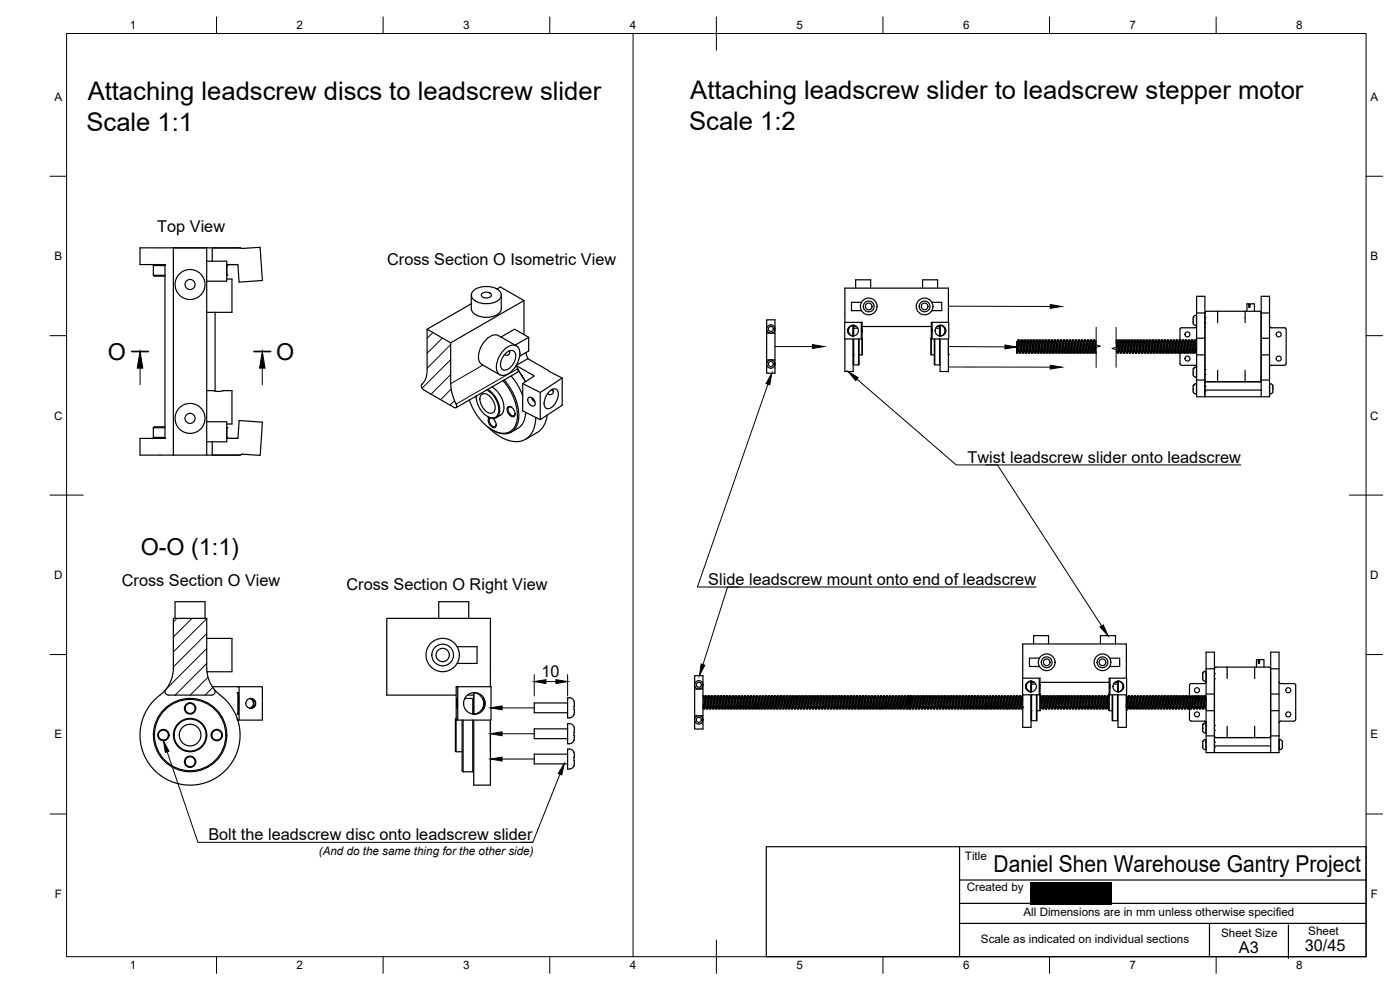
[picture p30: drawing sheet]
<svg xmlns="http://www.w3.org/2000/svg" width="420mm" height="297mm" viewBox="0 0 420 297" stroke-linecap="round" stroke-linejoin="round" font-family="sans-serif">
<defs><g id="words">
<g font-size="7.7">
<text x="207.2" y="29.8">Attaching leadscrew slider to leadscrew stepper motor</text>
<text x="26.3" y="30">Attaching leadscrew discs to leadscrew slider</text>
<text x="26" y="39.3">Scale 1:1</text>
<text x="206.8" y="39.1">Scale 1:2</text>
</g>
<g font-size="7">
<text x="32.4" y="108">O</text>
<text x="82.9" y="108">O</text>
<text x="42.2" y="166.4">O-O (1:1)</text>
<text x="298.2" y="261.7">Daniel Shen Warehouse Gantry Project</text>
</g>
<g font-size="4.9">
<text x="47.2" y="69.6">Top View</text>
<text x="116.2" y="79.6">Cross Section O Isometric View</text>
<text x="290.4" y="138.8">Twist leadscrew slider onto leadscrew</text>
<text x="36.6" y="175.9">Cross Section O View</text>
<text x="104" y="176.9">Cross Section O Right View</text>
<text x="212.6" y="175.4">Slide leadscrew mount onto end of leadscrew</text>
<text x="162.5" y="203">10</text>
<text x="62.5" y="252">Bolt the leadscrew disc onto leadscrew slider</text>
<text x="371.8" y="286">A3</text>
<text x="391.6" y="285.2">30/45</text>
</g>
<g font-size="3.5">
<text x="39" y="8.8">1</text>
<text x="89" y="8.8">2</text>
<text x="139" y="8.8">3</text>
<text x="189" y="8.8">4</text>
<text x="239" y="8.8">5</text>
<text x="289" y="8.8">6</text>
<text x="339" y="8.8">7</text>
<text x="389" y="8.8">8</text>
<text x="16.3" y="30.2">A</text>
<text x="411.3" y="30.2">A</text>
<text x="16.3" y="78">B</text>
<text x="411.3" y="78">B</text>
<text x="16.2" y="125.9">C</text>
<text x="411.2" y="125.9">C</text>
<text x="16.2" y="173.7">D</text>
<text x="411.2" y="173.7">D</text>
<text x="16.3" y="221.6">E</text>
<text x="411.3" y="221.6">E</text>
<text x="95.7" y="256.5">(And do the same thing for the other side)</text>
<text x="289.6" y="258">Title</text>
<text x="16.4" y="269.4">F</text>
<text x="290.1" y="267.3">Created by</text>
<text x="411.4" y="269.4">F</text>
<text x="307.2" y="274.9">All Dimensions are in mm unless otherwise specified</text>
<text x="366.5" y="281">Sheet Size</text>
<text x="392.6" y="280.7">Sheet</text>
<text x="294.4" y="282.8">Scale as indicated on individual sections</text>
<text x="39" y="290.8">1</text>
<text x="89" y="290.8">2</text>
<text x="139" y="290.8">3</text>
<text x="189" y="290.8">4</text>
<text x="239" y="290.8">5</text>
<text x="289" y="290.8">6</text>
<text x="339" y="290.8">7</text>
<text x="389" y="290.8">8</text>
</g>
</g></defs>
<g fill="none" stroke="#000" stroke-width=".36">
<path d="M46 79.7h3.5M46.3 79.4l-.3 .3v2.9M49.5 79.4v52.1h-1.2a2.88 2.88 0 0 1-2.3-.3M52 74.4h-10v5h7.7M52 74.4h10v62.2h-10zM52.2 74.4h.1M52.2 74.4h9.6M62 74.4h10.1M62 78.4h6.1v6h-6.1M68.1 79.7v2.9M72 74.4h-8.3v4M72 74.4l1 .1 5.1-.3 .6 10-6.9 .5-.5-5.3h-3.2h3.1"/>
<path d="M72.1 74.4h.1M46 82.6a2.88 2.88 0 0 0 2.3 .3h1.2M46 82.6h3.5M64.6 93.7v23.7M68.1 83.7h1.5v10h-7.6M141.4 91.2l-13.2 7.6M141.4 88.5v4.1M141.5 92.6a4 4 0 0 0 4.5 2.6 4 4 0 0 0 4.5-2.6M142.2 87.1a6.4 6.4 0 0 1 7.9 .5 1.88 1.88 0 0 1-1 2.8 6.4 6.4 0 0 1-7.3-.9 1.69 1.69 0 0 1 .4-2.4zM144.6 88.1a1.96 1.96 0 0 1 2.9 .3 1.69 1.69 0 0 1-2.9 .5zM149.1 86.7l1.1-.6 7 4.1-21.9 12.7M150.4 88.5v4.1"/>
<path d="M157.2 90.2v10.2M230.1 100v-4h2.5v13.2M230.1 100v8M230.1 100h2.5M253.5 96.7h5.2v5M253.5 96.7v5M253.6 96.7v-10.2h31v10.2M254.7 98.5v1.5l-.3-.6zM256.1 97.6a1.62 1.62 0 0 0-1.5 1.6 1.62 1.62 0 0 0 1.5 1.6M256.1 98v2.8M256.1 97.6v.4M256.1 98h.9"/>
<path d="M256.1 97.6v3.2M256.1 97.6h.1M256.2 98.5l-.1 2.3M256.2 98.5v2.3M256.2 98.5h1.2M256.8 86.5v-2.5h4.5v2.5M258.5 96.7v5M258.6 90.7h-3.1v2.5h3.1M258.6 98.5v1.5zM258.7 98h20.8M276.9 86.5v-2.5h4.5v2.5M279.6 98.5v1.5z"/>
<path d="M279.6 90.7h3v2.5h-3M279.7 96.7h5v5h-5.2v-5h.2v5M280.8 98.5l1.3 .1M282 98.5v2.3M282.1 97.6h.1M282.1 97.6v3.2v-2.8h-.9M282.2 97.6a1.62 1.62 0 0 1 1.4 1.6 1.62 1.62 0 0 1-1.4 1.6M283.5 98.5l.3 .6-.3 .9zM358.1 96.4h.1M358.1 96.4v.3a.77 .77 0 0 0 .7 .9M358.8 94.6h.3v3h-.3M358.8 94.6a1.27 1.27 0 0 0-.7 1.7v.1"/>
<path d="M359.1 96.9h.1M359.1 95.4h.1M359.1 93.9h2.5v20.1M359.1 93.9v-5h2.5v30.1v-4.5h16.9v2.5M359.1 93.9v25.1h21.9v-5M359.1 97.8l-.5 .5-4.2 .1-.3 .4v3.2M361.6 98.2h.1M362.1 93.4h15.9l.5 .5M362.1 93.4l-.5 .5M365.4 93.4v3.4M373.7 93.4v3.4M374.2 93.4v-2.2h.6v1.1h.3v-1.1h1.4v2.2"/>
<path d="M375.1 91.6h-.2v.7M375.1 91.3l-.2 .3M378.5 93.9v20.1M378.5 93.9h2.5M381 97.8l.5 .5h4l.5 .5-.1 10.5-.4 .3h-4l-.5 .5M62 117.2l3.2 .2 4.4-.2v10h-1.5M135.3 102.9l-7.1-4.1v12.2a5.5 5.5 0 0 1-1.7 4.5l.1 .9 .5 .6M135.3 102.9v12.2a16.7 16.7 0 0 0 1.8 6.7l-.3 .5h-.5l-9.2-5.3M144.5 118.4a2.11 2.11 0 0 1 2.8 .8 3.7 3.7 0 0 1 .8 4.5 2.11 2.11 0 0 1-2.8-.8 3.7 3.7 0 0 1-.8-4.5zM144.6 109.4l5.4 3M146.1 117a6.8 6.8 0 0 1 3.3 7.4 2.3 2.3 0 0 1-3.8 .1 7.5 7.5 0 0 1-2.7-5.7v.3M146.4 116.8a7.2 7.2 0 0 1 3.3 7.5 2.18 2.18 0 0 1-3.4 .7"/>
<path d="M147.6 116.1a7.1 7.1 0 0 1 3.3 7.7l-.7 .8-1.3 .7M150.3 101.1l4.1-2.3 4.3 2.4v4.1l-2.7 1.6M151 114.2a15 15 0 0 1 4 12.6 4.2 4.2 0 0 1-6.2 2.7 15.7 15.7 0 0 1-7.9-9.5M151.3 105a3 3 0 0 1 4.1-.9 5.7 5.7 0 0 1-1.1 6.5l-.6 .6a3 3 0 0 1-4.1 .9 5.7 5.7 0 0 1 1.1-6.5zM151.3 114a15.8 15.8 0 0 1 4.2 12.5 4.4 4.4 0 0 1-6.6 3.1l-1.2-.6M151.5 106.3a1.92 1.92 0 0 1 3.1-.6 4.4 4.4 0 0 1-3.1 5.4 1.6 1.6 0 0 1-1.2-2.3l.4-1.3zM152.8 105.3a.9 .9 0 0 1-.2 1.1 .9 .9 0 0 1-1.2-.1M153.4 112.8a18.8 18.8 0 0 1 3.5 5.9M154.9 109.6l3.5-2 5.9 3.4M155 103.8l-5.4-3.1a3.4 3.4 0 0 0-3.8 1.3 6.7 6.7 0 0 0-2 6.5l.8 .9M156.5 112.7l1.2 1.8M156.6 112.7l-1.2-2.1 .1 .7-.2 .4-18.5 10.6"/>
<path d="M156.9 115.1l5.2 2.7v8.1M157.8 105.8l.6 1.8M158.6 119.3a1.65 1.65 0 0 1 1.6 .6 1.65 1.65 0 0 1 .2 1.8 1.65 1.65 0 0 1-1.6-.6 1.65 1.65 0 0 1-.2-1.8zM158.7 101.2l-4.1 2.4M159.5 119.3l.4 .7 .6 .6M159.9 119.6l.1 .2M160.1 119.7l-.3 .2M164.3 111l.6 .5M164.9 111.5l3.8 1.9v8.2l-6.6 4.3-5.2-2.6v-8.2l3.4-2.3-5.4-3.1 1.7 3M164.9 117.4a1.39 1.39 0 0 1 1.7-.7 1.39 1.39 0 0 1 1 1.5 4.6 4.6 0 0 1-3.3 4.5 1.96 1.96 0 0 1-.8-3l.6-1.2zM165.5 116.9l.6 .5M165.8 116.8l.1 .2a.96 .96 0 0 1-.2 1.2 .96 .96 0 0 1-1.3-.1"/>
<path d="M168.7 113.4l-6.6 4.4M230.1 108v4h2.5v-2.8M230.1 108h2.5M253.5 101.7h5.2M253.6 101.7v9.8h2.5v-9.8v7.6l1.6 .2M256.1 100.8h.1M256.2 101.7v7.8M257.7 101.7v7.8M257.8 101.7l-.1 7.8M257.8 106.5h.9M258.7 101.7v4.8M258.7 101.5v5"/>
<path d="M279.5 101.5v5M279.5 101.5l-.1 4.9 1 .1M279.5 101.5h.1M280.4 101.7v7.6l1.6 .2M280.5 101.7v7.8M282 101.7v7.8M282.1 101.7v9.8h2.5v-9.8v4.7M282.1 109.3l-.1 .2M305.1 103v-.5l.4 2.8 .3 .1M305.1 103l.3 2.9 .2-.5M305.1 103v2.9h.3M305.1 102.5h.3"/>
<path d="M305.4 102.5l.1-.5 .4 3.8 .4 .1M305.4 102.5l.5 3.4M305.5 102h.4M305.9 102l.4 3.9 .2-.5M305.9 102.1l.5 3.2 .3 .1M306 102.5h.3M306.3 102.5l.6 3.4M306.4 102.1l.4 3.7 .4 .1M306.4 102.1l-.1 .4M306.4 102h.4M306.8 102l.4 3.9 .2-.5M306.8 102.1l.6 3.3"/>
<path d="M306.9 102.5l.4 .2 .4 3.2M307.3 102.1l.4 3.7 .4 .1M307.3 102.1l-.1 .4M307.3 102h.4M307.4 105.4h.2M307.7 102l.4 3.9 .2-.5M307.7 102.1l.5 3.2 .3 .1M307.8 102.5h.3M308.1 102.5l.6 3.4M308.2 102.1l.5 3.8h.3M308.2 102.1l-.1 .4M308.3 102h.3"/>
<path d="M308.6 102l.4 3.9 .2-.5M308.6 102.1l.6 3.3M308.7 102.5l.4 .2 .5 3.2M309 102.5l.2-.5 .3 3.7 .1 .2h.3M309.2 105.4h.3M309.2 102h.3M309.5 102l.4 3.9 .2-.5M309.5 102.1l.6 3.3M309.6 102.5l.4 .1 .5 3.3M309.9 102.5l.2-.5 .4 3.8 .4 .1M310.1 102l.4 .1 .4 3.8 .1-.5M310.1 105.4h.2"/>
<path d="M310.4 102.1l.6 3.3M310.6 102.5h.2M310.8 102.5l.2-.5 .4 3.8 .4 .1M310.8 102.5l.6 3.4M311 102l.4 .1 .3 3.8 .2-.5M311 105.4h.3M311.3 102.1l.6 3.3M311.5 102.5h.2M311.7 102.5l.2-.5 .4 3.7v.2h.4M311.7 102.5l.6 3.4M311.9 102h.3l.1 .3 .4 3.6 .1-.5M311.9 105.4h.3"/>
<path d="M312.3 102.1l.5 3.3M312.4 102.5h.3M312.6 102.5l.2-.5 .4 3.8 .4 .1M312.7 102.5l.5 3.4M312.8 102l.4 .2 .4 3.7 .1-.5M312.8 105.4h.3M313.2 102.1l.4 3.3h.4M313.3 102.5h.3M313.5 102.5l.2-.5 .4 3.8 .4 .1M313.6 102.5l.5 3.4M313.7 102l.4 .2 .4 3.7 .1-.5M314.1 102.1l.4 3.2 .4 .1"/>
<path d="M314.2 102.5h.3M314.5 102.5l.5 3.4M314.6 102.1l.4 3.8h.4M314.6 102.1l-.2 .4M314.6 102h.3M314.9 102l.5 3.9 .2-.5M315 102.1l.4 3.2 .4 .1M315.1 102.5h.3M315.4 102.5l.5 3.4M315.5 102.1l.4 3.6 .1 .2h.3M315.5 102.1l-.2 .4M315.5 102l.4 .1 .4 3.8 .1-.5"/>
<path d="M315.9 102.1l.5 3.2 .3 .1M316 102.5h.3M316.3 102.5l.5 3.4M316.4 102.1l.4 3.7 .4 .1M316.4 102.1l-.1 .4M316.4 102h.3M316.7 102l.5 3.9 .2-.5M316.8 102.1l.4 3.1 .4 .2M316.9 102.5l.4 .2 .4 3.2M317.3 102.1l.4 3.8h.4M317.3 102.1l-.1 .4M317.3 102h.3"/>
<path d="M317.6 102l.5 3.9 .2-.5M317.7 102.1l.5 3.3M317.8 102.5l.4 .2 .4 3.2M318.2 102.1l.4 3.6 .1 .2h.3M318.2 102.1l-.1 .4M318.2 102h.4M318.2 105.4h.3M318.6 102l.4 3.9 .2-.5M318.6 102.1l.6 3.3M318.7 102.5l.4 .3 .5 3.1M319.1 102.1l.4 3.7 .4 .1M319.1 102.1l-.1 .4"/>
<path d="M319.1 102l.4 .2 .4 3.7 .2-.5M319.2 105.4h.2M319.5 102.1l.6 3.3M319.6 102.5l.4 .1 .5 3.3M319.9 102.5l.2-.5 .3 3.8 .4 .1M320 102l.4 .2 .4 3.7 .2-.5M320.1 105.4h.2M320.4 102.1l.6 3.3M320.5 102.5l.4 .2 .5 3.2M320.8 102.5l.2-.5 .3 3.8 .4 .1M321 102l.3 .1 .4 3.8 .2-.5M321 105.4h.2"/>
<path d="M321.3 102.1l.6 3.3M321.4 102.5h.3M321.7 102.5l.2-.5 .3 3.8 .4 .1M321.7 102.5l.6 3.4M321.9 102l.3 .1 .4 3.8 .2-.5M321.9 105.4h.3M322.2 102.1l.6 3.3M322.3 102.5h.3M322.6 102.5l.2-.5 .4 3.8 .4 .1M322.6 102.5l.6 3.4M322.8 102h.3l.1 .2 .3 3.7 .2-.5M322.8 105.4h.2"/>
<path d="M323.1 102.1l.6 3.3M323.3 102.5h.2M323.5 102.5l.6 3.4M323.6 102.1l.5 3.7 .4 .1M323.6 102.1l-.1 .4M323.7 102l.4 .1 .3 3.8 .2-.5M323.7 105.4h.3M324 102.1l.5 3.1 .4 .2M324.2 102.5h.2M324.4 102.5l.2-.5 .4 3.7v.2h.4M324.4 102.5l.6 3.4M324.6 102l.4 .1 .4 3.8 .1-.5"/>
<path d="M325 102.1l.4 3.2 .4 .1M325.1 102.5h.3M325.4 102.5l.5 3.4M325.4 102.1l.5 3.7 .4 .1M325.4 102.1l-.1 .4M325.5 102h.3M325.8 102l.5 3.9 .1-.5M325.9 102.1l.5 3.3M326 102.5l.3 .1 .5 3.3M326.3 102.1l.5 3.7 .4 .1M326.3 102.1l-.1 .4M326.4 102h.3"/>
<path d="M326.4 105.4h.3M326.7 102l.5 3.9 .1-.5M326.8 102.1l.4 3.2 .4 .1M326.9 102.5l.3 .2 .5 3.2M327.3 102.1l.4 3.7 .4 .1M327.3 102.1l-.2 .4M327.3 102h.3M327.6 102l.5 3.9 .2-.5M327.7 102.1l.4 3.2 .4 .1M327.8 102.5l.3 .1 .5 3.3M328.2 102.1l-.2 .4M328.2 102h.3"/>
<path d="M328.5 102l.5 3.9h-.4l-.4-3.8M328.6 102.1l.4 2.6M328.7 102.5h.3M335 102l.3 .2 .4 3.7 .2-.5M335 103.7l.3 2.2M335 102.2l.3 3.6 .4 .1M335 105.4h.2M335.3 102.1l.5 3.3M335.4 102.5h.3M335.6 102.5l.2-.5 .4 3.8 .4 .1M335.7 102.5l.5 3.4M335.8 102l.4 .2 .4 3.7 .2-.5"/>
<path d="M335.8 105.4h.3M336.2 102.1l.5 3.3M336.3 102.5h.3M336.5 102.5l.2-.5 .4 3.8 .4 .1M336.6 102.5l.5 3.4M336.7 102l.4 .1 .4 3.8 .2-.5M336.7 105.4h.3M337.1 102.1l.5 3.2 .3 .1M337.2 102.5h.3M337.5 102.5l.1-.5 .4 3.8 .4 .1M337.5 102.5l.5 3.4M337.6 102h.4v.2l.4 3.7 .2-.5"/>
<path d="M338 102.1l.5 3.3M338.1 102.5h.3M338.4 102.5l.5 3.4M338.5 102.1l.4 3.7 .4 .1M338.5 102.1l-.1 .4M338.5 102h.4v.2l.4 3.7 .2-.5M338.5 105.4h.3M338.9 102.1l.5 3.2 .3 .1M339 102.5h.3M339.3 102.5l.6 3.4M339.4 102.1l.5 3.8h.3M339.4 102.1l-.1 .4"/>
<path d="M339.4 102h.4M339.8 102l.4 3.9 .2-.5M339.8 102.1l.5 3.1 .3 .2M339.9 102.5h.3M340.2 102.5l.6 3.4M340.3 102.1l.4 3.6 .1 .2h.3M340.3 102.1l-.1 .4M340.3 102h.4M340.7 102l.4 3.9 .2-.5M340.7 102.1l.6 3.3M340.8 102.5l.4 .1 .5 3.3M341.2 102.1l.5 3.7 .3 .1"/>
<path d="M341.2 102.1l-.1 .4M341.2 102h.4M341.3 105.4h.2M341.6 102l.4 3.9 .2-.5M341.6 102.1l.6 3.3M341.7 102.5l.4 .1 .5 3.3M342.1 102.1l.5 3.7 .3 .1M342.1 102.1l-.1 .4M342.2 102h.3M342.2 105.4h.3M342.5 102l.4 3.9 .2-.5M342.5 102.1l.6 3.3"/>
<path d="M342.6 102.5l.4 .2 .5 3.2M342.9 102.5l.2-.5 .4 3.8 .4 .1M343.1 102h.3M343.1 105.4h.3M343.4 102l.5 3.9 .1-.5M343.4 102.1l.6 3.3M343.6 102.5l.3 .1 .5 3.3M343.8 102.5l.2-.5 .4 3.8 .4 .1M344 105.4h.3M344 102h.3M344.3 102l.5 3.9 .1-.5M344.3 102.1l.6 3.3"/>
<path d="M344.5 102.5h.2M344.7 102.5l.2-.5 .3 3.7 .1 .2h.4M344.7 102.5l.6 3.4M344.9 102h.3l.1 .2 .4 3.7 .1-.5M344.9 105.4h.3M345.2 102.1l.6 3.3M345.4 102.5h.3M345.6 102.5l.2-.5 .4 3.8 .4 .1M345.7 102.5l.5 3.4M345.8 102l.4 .1 .4 3.8 .1-.5M345.8 105.4h.3M346.2 102.1l.5 3.3"/>
<path d="M346.3 102.5h.3M346.5 102.5l.2-.5 .4 3.8 .4 .1M346.6 102.5l.5 3.4M346.7 102l.4 .1 .4 3.8 .1-.5M346.7 105.4h.3M347.1 102.1l.5 3.3M347.2 102.5h.3M347.5 102.5l.1-.5 .4 3.8 .4 .1M347.5 102.5l.5 3.4M347.6 102h.4v.3l.4 3.6 .2-.5M347.6 105.4h.3M348 102.1l.4 3.1 .4 .2"/>
<path d="M348.1 102.5h.3M348.4 102.5l.1-.5 .4 3.8 .4 .1M348.4 102.5l.5 3.4M348.5 102h.3M348.8 102l.5 3.9 .2-.5M348.9 102.1l.5 3.2 .3 .1M349 102.5h.3M349.3 102.5l.5 3.4M349.4 102.1l.4 3.7 .4 .1M349.4 102.1l-.2 .4M349.4 102h.4M349.8 102l.4 3.9 .2-.5"/>
<path d="M349.8 102.1l.5 3.2 .3 .1M349.9 102.5h.3M350.2 102.5l.5 3.4M350.3 102.1l.4 3.8h.4M350.3 102.1l-.1 .4M350.3 102h.3M350.6 102l.5 3.9 .2-.5M350.7 102.1l.5 3.3h.3M350.8 102.5h.3M351.1 102.5l.5 3.4M351.2 102.1l.4 3.6 .1 .2h.3M351.2 102.1l-.1 .4"/>
<path d="M351.2 102h.4M351.6 102l.4 3.9 .2-.5M351.6 102.1l.5 3.3M351.7 102.5l.4 .1 .5 3.3M352 102.5l.1-.5 .4 3.8 .4 .1M352.1 105.4h.3M352.1 102h.4M352.5 102l.4 3.9 .2-.5M352.5 102.1l.6 3.3M352.6 102.5l.4 .2 .5 3.2M353 102.1l.4 3.7 .4 .1M353 102.1l-.1 .4"/>
<path d="M353 102h.4M353.1 105.4h.2M353.4 102l.4 3.9 .2-.5M353.4 102.1l.6 3.3M353.5 102.5h.3M353.8 102.5l.2-.5 .3 3.7 .1 .2h.3M353.8 102.5l.6 3.4M353.9 102h.4l.1 .3 .3 3.6 .2-.5M354 105.4h.2M354.1 105.4v3.7l.3 .4 4.2 .1 .5 .5M354.3 102.1l.6 3.3M354.5 102.5h.2"/>
<path d="M354.7 102.5l.2-.5 .4 3.8 .3 .1M354.7 102.5l.6 3.4M354.9 102l.4 .2 .3 3.7 .2-.5M354.9 105.4h.3M355.2 102.1l.6 3.3M355.3 102.5h.3M355.6 102.5l.2-.5 .4 3.8 .4 .1M355.6 102.5l.6 3.4M355.8 102l.4 .2 .4 3.7 .1-.5M355.8 105.4h.3M356.2 102.1l.5 3.3M356.3 102.5h.3"/>
<path d="M356.5 102.5l.2-.5 .4 3.8 .4 .1M356.6 102.5l.5 3.4M356.7 102h.3l.1 .3 .4 3.6 .1-.5M356.7 105.4h.3M357 102.1l.5 3.2 .4 .1M357.2 102.5h.2M357.4 102.5l.6 3.4M357.5 102.1l.5 3.8h.4M357.5 102.1l-.1 .4M357.6 102l.4 .1 .4 3.8 .1-.5M357.9 102.1l.6 3.3M358.1 111.9h.1"/>
<path d="M358.1 111.9v.8M358.1 116.9h.1M358.1 116.9v.4a.78 .78 0 0 0 .7 .9M358.1 102.5h.3M358.1 112.6l.7 .5M358.1 115.7v1.2M358.4 102.5l.5 3.4M358.5 102.1l.4 3.7 .2 .1M358.5 102.1l-.2 .4M358.5 102h.4l.2 2.8M358.5 105.4h.3M358.8 110.2h.3v3h-.3"/>
<path d="M358.8 115.2h.3v3h-.3M358.8 110.1a1.25 1.25 0 0 0-.7 1.7v.1M358.8 115.2l-.7 .5M358.9 102.1l.2 1.2M359 102.5h.1M359.1 112.4h.1M359.1 110.9h.1M359.1 117.4h.1M359.1 115.9h.1M359.1 106.5h2.5M359.1 101.5h2.5M359.1 114h2.5"/>
<path d="M361.6 117h16.9v2M361.6 109.7h.1M361.6 114l.5 .5M362.1 114.5h15.9M365.4 111.1v3.4M373.7 111.1v3.4M378.5 106.5h2.5M378.5 101.5h2.5M381 114h-2.5l-.5 .5M381 114v-25.1h-2.5v25.6M381 117.4h.1M381 115.9h.1"/>
<path d="M381.3 115.2h-.3v3h.3M381.3 115.2l.7 .5M382 117.7h.1M382 117.7l-.7 .5M382 115.7v2M46 131.2h3.5M46 128.3h3.5M46 128.3v2.9M49.5 128h-1.2a2.88 2.88 0 0 0-2.3 .3M49.7 131.5h-7.7v5.1h10M62 136.6h10.1M62 126.5h6.1v6.1h-6.1"/>
<path d="M63.7 132.6v4h8.3M68.1 128.3v2.9M71.3 131.5h-3.2h3.3l.4-5.3 7 .5-.7 9.9-5.3-.3-.8 .2M72.1 136.5v.1M146.9 125.3a1.99 1.99 0 0 0 1.5 3 1.52 1.52 0 0 0-.1-2.4l-.4-.4M147.1 125.4a1.69 1.69 0 0 0 1.6 2.6l.2-.6M147.1 125.4h.1M152.4 122.1a1.87 1.87 0 0 1 2.2 2.1 .74 .74 0 0 1-.4 .8 .74 .74 0 0 1-.8-.1l-1-1.1a1.54 1.54 0 0 1 0-1.7zM153.4 122.2l-.2-.1a.81 .81 0 0 0-.8 .5 .81 .81 0 0 0 .2 .9 1.21 1.21 0 0 0 1.9 .9l.1-.3M155.5 128.5l-2.1 1.2M157.8 123.7a5.4 5.4 0 0 1-2.3 4.8M160.8 125.2a7.1 7.1 0 0 1-3.9 7 9.4 9.4 0 0 1-8.7-2.5l-1.8-1.6"/>
<path d="M164.2 124.5a6.7 6.7 0 0 1-3 5.3l-3.5 2M52.5 185.5v-5h9v5M62 191.5h7.6v10.1h-7.5M131.7 185.5v-5h9v5M137.2 194h6v5.1h-6M310.2 193.2v-2.5h4.5v2.5M311.9 197.5h-3v2.5h3M330.3 193.2v-2.5h4.5v2.5M333 197.5h3v2.5h-3M378 198.3h-.2v.7M378 198.1l-.2 .2M49.7 206.9a1.01 1.01 0 0 0-.1 1.1 1.01 1.01 0 0 0 .9 .5"/>
<path d="M49.7 206.9l-.6 .7a15.2 15.2 0 0 0-7 14.3 15.2 15.2 0 0 0 9.7 12.7 15 15 0 0 0 15.6-3.1 15 15 0 0 0 4-15.5M50.5 208.6h13M63.7 206h8.1v10.1h-.5a16 16 0 0 0-6.3-8.5 10.1 10.1 0 0 1-3-7.1v-15h-10v15a10 10 0 0 1-2.3 6.4M64.3 206.9a1.01 1.01 0 0 1 .2 1.1 1.01 1.01 0 0 1-.9 .5M71.2 214.3h.2M71.4 207.8v6.5M71.4 207.8h-.2M71.4 207.8l.2 3.2-.2 3.3M71.8 206h6.9v10.1h-6.9M74.9 209.6a1.49 1.49 0 0 1 1.2 1.4 1.49 1.49 0 0 1-1.2 1.5M75 209.6l.9 .5 .3 .8-.3 1-.9 .6M75.2 209.6l.9 .3 .5 1-.4 1.2-1 .5"/>
<path d="M136.9 215.6v10M136.9 215.6l-.2 .2v9.6l.2 .2h1.8M136.9 215.6h.1M137.1 209.6v2.9zM137.4 206h10v10.1h-10.5v-10.1h.5v10.1M138.7 216.1v13.2a2.82 2.82 0 0 0 .3 2.3h2.9M139 216.1v15.5M139.5 209.6h2.4l.3 .3M140.3 208.6h1.9l-.1 5.7M141.9 209.6v4.7M141.9 216.1v15.5M142.1 207.8h.1"/>
<path d="M142.2 216.1v19.5h5v-19.5v9.3M142.2 207.8a3.2 3.2 0 0 1 3 3.2 3.2 3.2 0 0 1-3 3.3zM145 209.6l.5 1.2-.1 1-.4 .8 .3-1.5zM147.2 206v-20.5h-31.1v23.1h20.8M170.3 218.7h-10v2.9h10M170.3 210.9h-10v3h10M170.9 209.3l1 .4 .4 .7v4a1.4 1.4 0 0 1-2 .9v-5.9h.6M172.3 218.1a1.36 1.36 0 0 0-2-.8v5.7a1.4 1.4 0 0 0 2-.8M172.3 218.2v4M208.5 214.7v4h2.5v-2.7M208.5 206.7v-4h2.5v13.3M208.5 206.7v8"/>
<path d="M208.5 214.7h2.5M208.5 206.7h2.5M211 208.8l.5 3.9 .2-.5M211 211.2l.1 1.4 .4 .1M211 212.1l.1 .5M211 212.2h.1M211.1 208.8l.5 3.4M211.2 209.3h.3l.5 3.3M211.5 209.3l.1-.5 .4 3.7 .4 .2M211.6 212.2h.3M211.6 208.8h.4M212 208.8l.4 3.9 .2-.5"/>
<path d="M212 208.8l.5 3.4M212.1 209.3h.3l.1 .2 .4 3.1M212.4 209.3l.1-.5 .4 3.6 .1 .3h.3M212.5 208.8l.4 .1 .4 3.8 .2-.5M212.5 212.2h.3M212.9 208.8l.5 3.4M213 209.3h.3M213.3 209.3l.1-.5 .4 3.8 .4 .1M213.3 209.3l.5 3.3M213.4 208.8h.4v.2l.4 3.7 .2-.5M213.4 212.2h.3M213.8 208.8l.6 3.4"/>
<path d="M213.9 209.3h.3M214.2 209.3l.2-.5 .3 3.8 .4 .1M214.2 209.3l.6 3.3M214.3 208.8l.4 .1 .4 3.8 .2-.5M214.4 212.2h.2M214.7 208.8l.6 3.4M214.8 209.3h.3M215.1 209.3l.2-.5 .3 3.7 .1 .2h.3M215.1 209.3l.6 3.3M215.2 208.8l.4 .1 .4 3.8 .2-.5M215.3 212.2h.2M215.6 208.8l.5 3.2 .4 .2"/>
<path d="M215.8 209.3h.2M216 209.3l.2-.5 .4 3.8 .3 .1M216 209.3l.6 3.3M216.2 208.8l.4 .1 .3 3.8 .2-.5M216.5 208.8l.5 3.1 .1 .3h.3M216.6 209.3h.3M216.9 209.3l.6 3.3M217 208.8l.5 3.8 .3 .1M217 208.8l-.1 .5M217.1 208.8h.3M217.4 208.8l.4 3.9 .2-.5M217.4 208.8l.5 3.3 .4 .1"/>
<path d="M217.6 209.3h.3l.5 3.3M217.9 208.8l.5 3.8 .4 .1M217.9 208.8l-.1 .5M218 208.8h.3M218.3 208.8l.5 3.9 .1-.5M218.3 208.8l.5 3.3 .4 .1M218.5 209.3h.2M218.7 209.3l.6 3.3M218.8 208.8l.5 3.8 .4 .1M218.8 208.8l-.1 .5M218.9 208.8h.3M219.2 208.8l.5 3.9 .1-.5"/>
<path d="M219.2 208.8l.5 3.3 .4 .1M219.4 209.3l.3 .2 .5 3.1M219.8 208.8l.4 3.8 .4 .1M219.8 208.8l-.2 .5M219.8 208.8h.3M220.1 208.8l.5 3.9 .1-.5M220.2 208.8l.5 3.4M220.3 209.3l.3 .2 .5 3.1M220.7 208.8l.4 3.9h.4M220.7 208.8l-.2 .5M220.7 208.8h.3M220.7 212.2h.3"/>
<path d="M221 208.8l.5 3.9 .1-.5M221.1 208.8l.5 3.4M221.2 209.3l.4 .2 .4 3.1M221.6 208.8l.4 3.7v.2h.4M221.6 208.8l-.2 .5M221.6 208.8l.4 .1 .4 3.8 .1-.5M221.6 212.2h.3M222 208.8l.5 3.4M222.1 209.3h.3M222.4 209.3l.1-.5 .4 3.8 .4 .1M222.4 209.3l.5 3.3M222.5 208.8l.4 .1 .4 3.8 .2-.5"/>
<path d="M222.5 212.2h.3M222.9 208.8l.5 3.4M223 209.3h.3l.5 3.3M223.2 209.3l.2-.5 .4 3.8 .4 .1M223.4 208.8l.4 .1 .4 3.8 .2-.5M223.4 212.2h.3M223.8 208.8l.5 3.4M223.9 209.3h.3M224.2 209.3l.1-.5 .4 3.7 .4 .2M224.2 209.3l.5 3.3M224.3 208.8l.4 .1 .4 3.8 .2-.5M224.3 212.2h.3"/>
<path d="M224.7 208.8l.5 3.3 .3 .1M224.8 209.3h.3M225.1 209.3l.1-.5 .4 3.7 .4 .2M225.1 209.3l.5 3.3M225.2 208.8l.4 .1 .4 3.8 .2-.5M225.6 208.8l.5 3.4M225.7 209.3h.3M226 209.3l.5 3.3M226.1 208.8l.4 3.6 .1 .3h.3M226.1 208.8l-.1 .5M226.1 208.8h.4v.2l.4 3.7 .2-.5M226.1 212.2h.3"/>
<path d="M226.5 208.8l.5 3.3 .3 .1M226.6 209.3h.3M226.9 209.3l.6 3.3M227 208.8l.4 3.8 .4 .1M227 208.8l-.1 .5M227 208.8l.4 .1 .4 3.8 .2-.5M227.4 208.8l.5 3.2 .3 .2M227.5 209.3h.3M227.8 209.3l.6 3.3M227.9 208.8l.4 3.7 .1 .2h.3M227.9 208.8l-.1 .5M227.9 208.8h.4"/>
<path d="M228.3 208.8l.4 3.9 .2-.5M228.3 208.8l.6 3.4M228.5 209.3l.3 .1 .5 3.2M228.8 208.8l.5 3.8 .3 .1M228.8 208.8l-.1 .5M228.9 208.8h.3M228.9 212.2h.3M229.2 208.8l.4 3.9 .2-.5M229.2 208.8l.6 3.4M229.3 209.3h.4l.5 3.3M229.7 208.8l.5 3.8 .3 .1M229.7 208.8l-.1 .5"/>
<path d="M229.8 208.8h.3M229.8 212.2h.3M230.1 208.8l.4 3.9 .2-.5M230.1 208.8l.6 3.4M230.3 209.3l.3 .1 .5 3.2M230.6 208.8l.5 3.7 .4 .2M230.6 208.8l-.1 .5M230.7 208.8h.3M230.7 212.2h.3M231 208.8l.5 3.9 .1-.5M231 208.8l.6 3.4M231.2 209.3h.3l.5 3.3"/>
<path d="M231.4 209.3l.2-.5 .4 3.7 .4 .2M231.6 212.2h.3M231.6 208.8h.3M231.9 208.8l.5 3.9 .1-.5M231.9 208.8l.6 3.4M232.1 209.3h.2M232.3 209.3l.2-.5 .4 3.6v.3h.4M232.3 209.3l.6 3.3M232.5 208.8h.3l.1 .2 .4 3.7 .1-.5M232.5 212.2h.3M232.9 208.8l.5 3.4M233 209.3h.3"/>
<path d="M233.2 209.3l.2-.5 .4 3.8 .4 .1M233.3 209.3l.5 3.3M233.4 208.8l.4 .1 .4 3.8 .1-.5M233.4 212.2h.3M233.8 208.8l.5 3.4M233.9 209.3h.3M234.1 209.3l.2-.5 .4 3.8 .4 .1M234.2 209.3l.5 3.3M234.3 208.8l.4 .1 .4 3.8 .1-.5M234.3 212.2h.3M234.7 208.8l.5 3.4M234.8 209.3h.3"/>
<path d="M235.1 209.3l.1-.5 .4 3.8 .4 .1M235.1 209.3l.5 3.3M235.2 208.8h.4v.2l.4 3.7 .2-.5M235.2 212.2h.3M235.6 208.8l.5 3.2 .3 .2M235.7 209.3h.3M236 209.3l.1-.5 .4 3.8 .4 .1M236 209.3l.5 3.3M236.1 208.8h.4M236.5 208.8l.4 3.9 .2-.5M236.5 208.8l.5 3.2 .3 .2M236.6 209.3h.3"/>
<path d="M236.9 209.3l.5 3.3M237 208.8l.4 3.7 .4 .2M237 208.8l-.1 .5M237 208.8h.4M237.4 208.8l.4 3.9 .2-.5M237.4 208.8l.5 3.3 .3 .1M237.5 209.3h.3M237.8 209.3l.5 3.3M237.9 208.8l.4 3.8 .4 .1M237.9 208.8l-.1 .5M237.9 208.8h.4v.2l.4 3.7 .2-.5M238.3 208.8l.5 3.3 .3 .1"/>
<path d="M238.4 209.3h.3M238.7 209.3l.5 3.3M238.8 208.8l.4 3.6 .1 .3h.3M238.8 208.8l-.1 .5M238.8 208.8h.4M239.2 208.8l.4 3.9 .2-.5M239.2 208.8l.6 3.4M239.3 209.3l.4 .1 .5 3.2M239.6 209.3l.2-.5 .3 3.8 .4 .1M239.8 212.2h.2M239.8 208.8h.3M240.1 208.8l.4 3.9 .2-.5"/>
<path d="M240.1 208.8l.6 3.4M240.2 209.3l.4 .2 .5 3.1M240.6 208.8l.5 3.9h.3M240.6 208.8l-.1 .5M240.6 208.8h.4M240.7 212.2h.2M241 208.8l.4 3.9 .2-.5M241 208.8l.6 3.4M241.2 209.3h.2M241.4 209.3l.2-.5 .3 3.7 .1 .2h.3M241.4 209.3l.6 3.3M241.6 208.8h.3l.1 .2 .3 3.7 .2-.5"/>
<path d="M241.6 212.2h.3M241.9 208.8l.6 3.4M242.1 209.3h.2M242.3 209.3l.2-.5 .4 3.8 .3 .1M242.3 209.3l.6 3.3M242.5 208.8l.4 .1 .3 3.8 .2-.5M242.5 212.2h.3M242.8 208.8l.6 3.4M243 209.3h.2M243.2 209.3l.2-.5 .4 3.8 .4 .1M243.2 209.3l.6 3.3M243.4 208.8l.4 .1 .4 3.8 .1-.5"/>
<path d="M243.4 212.2h.3M243.8 208.8l.5 3.4M243.9 209.3h.3M244.1 209.3l.2-.5 .4 3.7 .4 .2M244.2 209.3l.5 3.3M244.3 208.8h.3l.1 .3 .4 3.6 .1-.5M244.3 212.2h.3M244.6 208.8l.5 3.3 .4 .1M244.8 209.3h.2M245 209.3l.2-.5 .4 3.6v.3h.4M245 209.3l.6 3.3M245.2 208.8l.4 .1 .4 3.8 .1-.5"/>
<path d="M245.6 208.8l.5 3.4M245.7 209.3h.3M246 209.3l.5 3.3M246.1 208.8l.4 3.8 .4 .1M246.1 208.8l-.2 .5M246.1 208.8h.3l.1 .2 .4 3.7 .1-.5M246.1 212.2h.3M246.5 208.8l.4 3.2 .4 .2M246.6 209.3h.3M246.9 209.3l.5 3.3M247 208.8l.4 3.8 .4 .1M247 208.8l-.2 .5"/>
<path d="M247 208.8h.3M247.3 208.8l.5 3.9 .1-.5M247.4 208.8l.4 3.2 .4 .2M247.5 209.3h.3M247.8 209.3l.5 3.3M247.9 208.8l.4 3.7 .1 .2h.3M247.9 208.8l-.1 .5M247.9 208.8h.3M248.2 208.8l.5 3.9 .2-.5M248.3 208.8l.5 3.4M248.4 209.3h.3l.5 3.3M248.8 208.8l.4 3.8 .4 .1"/>
<path d="M248.8 208.8l-.1 .5M248.8 208.8h.4M248.8 212.2h.3M249.2 208.8l.4 3.9 .2-.5M249.2 208.8l.5 3.4M249.3 209.3h.3l.5 3.3M249.7 208.8l.4 3.8 .4 .1M249.7 208.8l-.1 .5M249.7 208.8h.4M249.7 212.2h.3M250.1 208.8l.4 3.9 .2-.5M250.1 208.8l.5 3.4"/>
<path d="M250.2 209.3h.3l.5 3.3M250.5 209.3l.2-.5 .3 3.7 .4 .2M250.6 212.2h.3M250.6 208.8h.4M251 208.8l.4 3.9 .2-.5M251 208.8l.5 3.4M251.1 209.3l.4 .2 .4 3.1M251.4 209.3l.1-.5 .4 3.7 .4 .2M251.5 212.2h.3M251.5 208.8h.4M251.9 208.8l.4 3.9 .2-.5M251.9 208.8l.6 3.4"/>
<path d="M252 209.3h.3M252.3 209.3l.2-.5 .3 3.8 .4 .1M252.3 209.3l.6 3.3M252.5 208.8h.3l.1 .2 .3 3.7 .2-.5M252.5 212.2h.2M252.8 208.8l.6 3.4M252.9 209.3h.3M253.2 209.3l.2-.5 .3 3.8 .4 .1M253.2 209.3l.6 3.3M253.3 208.8l.4 .1 .4 3.8 .2-.5M253.4 212.2h.2M253.7 208.8l.6 3.4"/>
<path d="M253.9 209.3h.2M254.1 209.3l.2-.5 .3 3.7 .1 .2h.3M254.1 209.3l.6 3.3M254.3 208.8l.4 .1 .3 3.8 .2-.5M254.3 212.2h.3M254.6 208.8l.6 3.4M254.8 209.3h.2M255 209.3l.2-.5 .4 3.8 .3 .1M255 209.3l.6 3.3M255.2 208.8l.4 .1 .3 3.8 .2-.5M255.2 212.2h.3M255.5 208.8l.5 3.2 .4 .2"/>
<path d="M255.7 209.3h.2M255.9 209.3l.2-.5 .4 3.8 .4 .1M255.9 209.3l.6 3.3M256.1 208.8h.3M256.4 208.8l.5 3.9 .1-.5M256.5 208.8l.4 3.2 .4 .2M256.6 209.3h.3M256.9 209.3l.5 3.3M256.9 208.8l.5 3.7 .4 .2M256.9 208.8l-.1 .5M257 208.8h.3M257.3 208.8l.5 3.9 .1-.5"/>
<path d="M257.3 208.8l.5 3.3 .4 .1M257.5 209.3h.2M257.7 209.3l.6 3.3M257.9 208.8l.4 3.8 .4 .1M257.9 208.8l-.2 .5M257.9 208.8h.3M258.2 208.8l.5 3.9 .1-.5M258.3 208.8l.4 3.2 .1 .2h.3M258.4 209.3h.3M258.7 209.3l.5 3.3M258.8 208.8l.4 3.6v.3h.4M258.8 208.8l-.2 .5"/>
<path d="M258.8 208.8h.3M259.1 208.8l.5 3.9 .1-.5M259.2 208.8l.5 3.4M259.3 209.3l.3 .1 .5 3.2M259.7 208.8l.4 3.8 .4 .1M259.7 208.8l-.2 .5M259.7 208.8h.3M259.7 212.2h.3M260 208.8l.5 3.9 .1-.5M260.1 208.8l.5 3.4M260.2 209.3l.4 .2 .4 3.1M260.6 208.8l.4 3.9h.4"/>
<path d="M260.6 208.8l-.1 .5M260.6 208.8h.3M260.6 212.2h.3M260.9 208.8l.5 3.9 .2-.5M261 208.8l.5 3.4M261.1 209.3h.3M261.4 209.3l.1-.5 .4 3.8 .4 .1M261.4 209.3l.5 3.3M261.5 208.8h.4v.2l.4 3.7 .2-.5M261.5 212.2h.3M261.9 208.8l.5 3.4M262 209.3h.3l.5 3.3"/>
<path d="M262.3 209.3l.1-.5 .4 3.8 .4 .1M262.4 208.8l.4 .1 .4 3.8 .2-.5M262.4 212.2h.3M262.8 208.8l.6 3.4M262.9 209.3h.3M263.2 209.3l.2-.5 .3 3.7 .4 .2M263.2 209.3l.5 3.3M263.3 208.8l.4 .1 .4 3.8 .2-.5M263.4 212.2h.2M263.7 208.8l.5 3.4M263.8 209.3h.3M264.1 209.3l.1-.5 .4 3.7 .4 .2"/>
<path d="M264.1 209.3l.5 3.3M264.2 208.8l.4 .1 .4 3.8 .2-.5M264.2 212.2h.3M264.6 208.8l.6 3.4M264.7 209.3h.3M265 209.3l.6 3.3M265.1 208.8l.4 3.6 .1 .3h.3M265.1 208.8l-.1 .5M265.2 208.8h.3l.1 .2 .3 3.7 .2-.5M265.2 212.2h.3M265.5 208.8l.6 3.4M265.6 209.3h.3"/>
<path d="M265.9 209.3l.6 3.3M266 208.8l.4 3.8 .4 .1M266 208.8l-.1 .5M266.1 208.8l.3 .1 .4 3.8 .2-.5M266.1 212.2h.2M266.4 208.8l.5 3.2 .4 .2M266.6 209.3h.2M266.8 209.3l.2-.5 .4 3.8 .3 .1M266.8 209.3l.6 3.3M267 208.8h.3M267.3 208.8l.4 3.9 .2-.5M267.3 208.8l.5 3.3 .4 .1"/>
<path d="M267.5 209.3h.2M267.7 209.3l.6 3.3M267.8 208.8l.5 3.8 .3 .1M267.8 208.8l-.1 .5M267.9 208.8h.3M268.2 208.8l.4 3.9 .2-.5M268.2 208.8l.6 3.4M268.4 209.3h.3l.5 3.3M268.7 208.8l.5 3.8 .4 .1M268.7 208.8l-.1 .5M268.8 208.8h.3M268.8 212.2h.3"/>
<path d="M269.1 208.8l.5 3.9 .1-.5M269.2 208.8l.5 3.4M269.3 209.3h.3l.5 3.3M269.6 208.8l.5 3.7 .4 .2M269.6 208.8l-.1 .5M269.7 208.8l.4 .1 .4 3.8 .1-.5M269.7 212.2h.3M270.1 208.8l.5 3.4M270.2 209.3h.3l.5 3.3M270.4 209.3l.2-.5 .4 3.7 .4 .2M270.6 212.2h.3M270.6 208.8h.3"/>
<path d="M270.9 208.8l.5 3.9 .1-.5M271 208.8l.5 3.4M271.1 209.3l.3 .2 .5 3.1M271.3 209.3l.2-.5 .4 3.6v.3h.4M271.5 212.2h.3M271.5 208.8h.3M271.8 208.8l.5 3.9 .1-.3M271.9 208.8l.5 3.4M272 209.3h.3M272.2 209.3l.2-.5 .5 3.9M272.3 209.3l.5 3.3M272.4 212.1v.4l.1-.3"/>
<path d="M272.4 209.8l.1 2.4M272.5 212.2h.2M272.7 208.8l.5 3.9M272.8 208.8l.4 3.9 .2-.5M272.8 208.8h-.4l.5 3.9M272.8 208.8l.6 3.4M272.9 212.7h.3M272.9 209.3h.3M273.2 209.3l.3 2.9M273.4 212.2h.2M273.5 211.1l.3 1.5M273.5 209.9v1.5"/>
<path d="M273.5 208.8v1.1l-.2-1.1-.1 .5M273.7 208.8l.4 3.9 .2-.5M273.7 208.8h-.4l.4 3.4 .1 .5h.3M273.7 208.8l.5 3.3 .4 .1M273.8 209.3l.4 .1 .5 3.2M274.2 208.8l.4 3.7 .4 .2M274.2 208.8l-.1 .5M274.3 208.8h.3M274.6 208.8l.4 3.9 .2-.5M274.6 208.8l.6 3.4M274.7 209.3h.4l.5 3.3M275 209.3l.2-.5 .3 3.7 .4 .2"/>
<path d="M275.2 212.2h.3M275.2 208.8h.3M275.5 208.8l.4 3.9 .2-.5M275.5 208.8l.6 3.4M275.7 209.3l.3 .2 .5 3.1M275.9 209.3l.2-.5 .3 3.6 .1 .3h.4M276.1 212.2h.3M276.1 208.8h.3M276.4 208.8l.4 3.9 .2-.5M276.4 208.8l.6 3.4M276.6 209.3h.2M276.8 209.3l.2-.5 .4 3.8 .4 .1"/>
<path d="M276.8 209.3l.6 3.3M277 208.8l.4 .1 .3 3.8 .2-.5M277 212.2h.3M277.3 208.8l.6 3.4M277.5 209.3h.2M277.7 209.3l.2-.5 .4 3.8 .4 .1M277.7 209.3l.6 3.3M277.9 208.8l.4 .1 .4 3.8 .1-.5M277.9 212.2h.3M278.3 208.8l.5 3.4M278.4 209.3h.3M278.6 209.3l.2-.5 .4 3.8 .4 .1"/>
<path d="M278.7 209.3l.5 3.3M278.8 208.8h.3l.1 .2 .4 3.7 .1-.5M278.8 212.2h.3M279.2 208.8l.5 3.4M279.3 209.3h.3M279.5 209.3l.2-.5 .4 3.8 .4 .1M279.6 209.3l.5 3.3M279.7 208.8l.4 .1 .4 3.8 .1-.5M279.7 212.2h.3M280.1 208.8l.4 3.2 .4 .2M280.2 209.3h.3M280.4 209.3l.2-.5 .4 3.7 .4 .2"/>
<path d="M280.5 209.3l.5 3.3M280.6 208.8h.3M280.9 208.8l.5 3.9 .2-.5M281 208.8l.5 3.3 .3 .1M281.1 209.3h.3M281.4 209.3l.5 3.3M281.5 208.8l.4 3.8 .4 .1M281.5 208.8l-.2 .5M281.5 208.8l.4 .1 .4 3.8 .1-.5M281.9 208.8l.5 3.3 .3 .1M282 209.3h.3M282.3 209.3l.5 3.3"/>
<path d="M282.4 208.8l.4 3.6 .1 .3h.3M282.4 208.8l-.1 .5M282.4 208.8h.3M282.7 208.8l.5 3.9 .2-.5M282.8 208.8l.5 3.3 .3 .1M282.9 209.3h.3M283.2 209.3l.5 3.3M283.3 208.8l.4 3.8 .4 .1M283.3 208.8l-.1 .5M283.3 208.8h.4M283.7 208.8l.4 3.9 .2-.5M283.7 208.8l.5 3.4"/>
<path d="M283.8 209.3l.4 .2 .4 3.1M284.2 208.8l.4 3.9h.4M284.2 208.8l-.1 .5M284.2 208.8h.4M284.2 212.2h.3M284.6 208.8l.4 3.9 .2-.5M284.6 208.8l.6 3.4M284.7 209.3l.4 .1 .5 3.2M285.1 208.8l.4 3.8 .4 .1M285.1 208.8l-.1 .5M285.1 208.8h.4M285.2 212.2h.2"/>
<path d="M285.5 208.8l.4 3.9 .2-.5M285.5 208.8l.6 3.4M285.6 209.3h.3M285.9 209.3l.2-.5 .3 3.8 .4 .1M285.9 209.3l.6 3.3M286 208.8l.4 .1 .4 3.8 .2-.5M286.1 212.2h.2M286.4 208.8l.6 3.4M286.5 209.3h.4l.5 3.3M286.8 209.3l.2-.5 .3 3.7 .4 .2M287 208.8l.4 .1 .3 3.8 .2-.5M287 212.2h.3"/>
<path d="M287.3 208.8l.6 3.4M287.4 209.3h.3M287.7 209.3l.2-.5 .3 3.7 .4 .2M287.7 209.3l.6 3.3M287.9 208.8l.3 .1 .4 3.8 .2-.5M287.9 212.2h.3M288.2 208.8l.6 3.4M288.4 209.3h.2M288.6 209.3l.2-.5 .3 3.6 .1 .3h.4M288.6 209.3l.6 3.3M288.8 208.8h.3l.1 .2 .4 3.7 .1-.5M288.8 212.2h.3"/>
<path d="M289.1 208.8l.6 3.4M289.3 209.3h.2M289.5 209.3l.2-.5 .4 3.8 .4 .1M289.5 209.3l.6 3.3M289.7 208.8h.3l.1 .2 .3 3.7 .2-.5M289.7 212.2h.3M290 208.8l.6 3.4M290.2 209.3h.2M290.4 209.3l.6 3.3M290.6 208.8l.4 3.9h.4M290.6 208.8l-.2 .5M290.6 208.8l.4 .1 .4 3.8 .1-.5"/>
<path d="M290.6 212.2h.3M291 208.8l.4 3.3 .4 .1M291.1 209.3h.3M291.3 209.3l.2-.5 .4 3.7v.2h.4M291.4 209.3l.5 3.3M291.5 208.8h.3M291.8 208.8l.5 3.9 .1-.5M291.9 208.8l.4 3.2 .4 .2M292 209.3h.3M292.3 209.3l.5 3.3M292.4 208.8l.4 3.8 .4 .1M292.4 208.8l-.2 .5"/>
<path d="M292.4 208.8h.3M292.7 208.8l.5 3.9 .1-.5M292.8 208.8l.5 3.4M292.9 209.3h.3l.5 3.3M293.3 208.8l.4 3.8 .4 .1M293.3 208.8l-.2 .5M293.3 208.8h.3M293.3 212.2h.3M293.6 208.8l.5 3.9 .2-.5M293.7 208.8l.5 3.3 .3 .1M293.8 209.3h.3l.5 3.3M294.2 208.8l.4 3.8 .4 .1"/>
<path d="M294.2 208.8l-.2 .5M294.2 208.8h.4M294.6 208.8l.4 3.9 .2-.5M294.6 208.8l.5 3.4M294.7 209.3h.3l.1 .2 .4 3.1M295 209.3l.1-.5 .4 3.7 .4 .2M295.1 212.2h.3M295.1 208.8h.3M295.4 208.8l.5 3.9 .2-.5M295.5 208.8l.5 3.4M295.6 209.3l.4 .2 .4 3.1M295.9 209.3l.1-.5 .4 3.8 .4 .1"/>
<path d="M296 212.2h.3M296 208.8h.4M296.4 208.8l.4 3.9 .2-.5M296.4 208.8l.5 3.4M296.5 209.3h.3M296.8 209.3l.1-.5 .4 3.8 .4 .1M296.8 209.3l.5 3.3M296.9 208.8l.4 .1 .4 3.8 .2-.5M296.9 212.2h.3M297.3 208.8l.6 3.4M297.4 209.3h.3M297.7 209.3l.2-.5 .3 3.7 .1 .2h.3"/>
<path d="M297.7 209.3l.6 3.3M297.8 208.8l.4 .1 .4 3.8 .2-.5M297.9 212.2h.2M298.2 208.8l.6 3.4M298.3 209.3h.3M298.6 209.3l.2-.5 .3 3.8 .4 .1M298.6 209.3l.6 3.3M298.7 208.8l.4 .1 .4 3.8 .2-.5M298.8 212.2h.2M299.1 208.8l.6 3.4M299.2 209.3h.3M299.5 209.3l.2-.5 .4 3.8 .3 .1"/>
<path d="M299.5 209.3l.6 3.3M299.7 208.8l.4 .1 .3 3.8 .2-.5M299.7 212.2h.3M300 208.8l.5 3.3 .4 .1M300.1 209.3h.3M300.4 209.3l.2-.5 .3 3.7 .4 .2M300.4 209.3l.6 3.3M300.6 208.8h.3M300.9 208.8l.4 3.9 .2-.5M300.9 208.8l.5 3.3 .4 .1M301.1 209.3h.2M301.3 209.3l.6 3.3"/>
<path d="M301.4 208.8l.5 3.8 .4 .1M301.4 208.8l-.1 .5M301.5 208.8h.3l.1 .2 .4 3.7 .1-.5M301.8 208.8l.5 3.3 .4 .1M302 209.3h.2M302.2 209.3l.6 3.3M302.3 208.8l.5 3.8 .4 .1M302.3 208.8l-.1 .5M302.4 208.8h.3M302.7 208.8l.4 3.9 .2-.5M302.7 208.8l.5 3.3 .4 .1M302.9 209.3h.2"/>
<path d="M303.1 209.3l.6 3.3M303.3 208.8l.4 3.9h.4M303.3 208.8l-.2 .5M303.3 208.8h.3M303.6 208.8l.5 3.9 .1-.5M303.7 208.8l.5 3.4M303.8 209.3l.3 .2 .5 3.1M304.1 208.8l.5 3.7 .1 .2h.3M304.1 208.8l-.1 .5M304.2 208.8h.3M304.2 212.2h.3M304.5 208.8l.5 3.9 .1-.5"/>
<path d="M304.6 208.8l.5 3.4M304.7 209.3l.3 .1 .5 3.2M305.1 208.8l.4 3.8 .4 .1M305.1 208.8l-.2 .5M305.1 208.8h.3M305.1 212.2h.3M305.4 208.8l.5 3.9 .1-.5M305.5 208.8l.5 3.4M305.6 209.3l.3 .1 .5 3.2M305.8 209.3l.2-.5 .4 3.8 .4 .1M306 208.8l.4 .1 .4 3.8 .1-.5M306 212.2h.3"/>
<path d="M306.4 208.8l.5 3.4M306.5 209.3h.3l.1 .8M306.9 203.5h5.2v5h-5.2zM306.9 208.8h.1M306.9 208.8l-.2 .5M306.9 208.5v9.7h2.5v-9.7v7.6l1.6 .1M306.9 203.5v-10.3h31.1v10.3M308.1 205.2v1.5l-.3-.6zM309.4 204.7l.1 2.9M309.4 204.4v.3M309.4 204.7h1M309.5 204.4a1.62 1.62 0 0 0-1.5 1.6 1.62 1.62 0 0 0 1.5 1.6"/>
<path d="M309.5 204.4l-.1 3.2 .2-2.4M309.5 207.6h.1M309.5 204.4h.1M309.6 205.2v2.4M309.6 208.5v7.7M309.6 205.2h1.2M311 208.5v7.7M311.2 208.5l-.2 7.7M311.2 213.2h.9M311.9 203.5v5M312 205.2v1.5zM312.1 208.5v4.7"/>
<path d="M312.1 208.3v4.9M312.1 204.7h20.8M312.2 211.2l.1 1h.4M312.2 209.3h.1M312.2 212.7h.1M312.2 209.3l.6 3.3M312.3 208.8l.5 3.8 .3 .1M312.3 208.8l-.1 .5M312.4 208.8h.3M312.4 212.2l-.2 .4M312.7 208.8l.4 3.9 .2-.5M312.7 208.8l.6 3.4"/>
<path d="M312.8 209.3l.4 .1 .5 3.2M313.2 208.8l.4 3.7 .4 .2M313.2 208.8l-.1 .5M313.3 208.8h.3M313.3 212.2h.3M313.6 208.8l.4 3.9 .2-.5M313.6 208.8l.5 3.3 .4 .1M313.8 209.3h.2M314 209.3l.6 3.3M314.1 208.8l.5 3.8 .4 .1M314.1 208.8l-.1 .5M314.2 208.8h.3"/>
<path d="M314.5 208.8l.5 3.9 .1-.5M314.5 208.8l.6 3.4M314.7 209.3l.3 .2 .5 3.1M314.9 209.3l.2-.5 .3 3.6 .1 .3h.4M315.1 212.2h.3M315.1 208.8h.3M315.4 208.8l.4 3.9 .2-.5M315.4 208.8l.6 3.4M315.6 209.3l.3 .1 .5 3.2M315.8 209.3l.2-.5 .4 3.8 .4 .1M316 208.8l.4 .1 .4 3.8 .1-.5M316 212.2h.3"/>
<path d="M316.4 208.8l.5 3.4M316.5 209.3h.3M316.7 209.3l.2-.5 .4 3.8 .4 .1M316.8 209.3l.5 3.3M316.9 208.8l.4 .1 .4 3.8 .1-.5M316.9 212.2h.3M317.3 208.8l.5 3.4M317.4 209.3h.3M317.6 209.3l.2-.5 .4 3.7v.2h.4M317.7 209.3l.5 3.3M317.8 208.8h.4v.2l.4 3.7 .1-.5M317.8 212.2h.3"/>
<path d="M318.2 208.8l.5 3.4M318.3 209.3h.3M318.6 209.3l.1-.5 .4 3.8 .4 .1M318.6 209.3l.5 3.3M318.7 208.8l.4 .1 .4 3.8 .2-.5M318.7 212.2h.3M319.1 208.8l.5 3.3 .3 .1M319.2 209.3h.3M319.4 209.3l.2-.5 .4 3.8 .4 .1M319.5 209.3l.5 3.3M319.6 208.8l.4 .1 .4 3.8 .2-.5M320 208.8l.5 3.3 .3 .1"/>
<path d="M320.1 209.3h.3M320.4 209.3l.5 3.3M320.5 208.8l.4 3.8 .4 .1M320.5 208.8l-.1 .5M320.5 208.8h.4M320.9 208.8l.4 3.9 .2-.5M320.9 208.8l.5 3.3 .3 .1M321 209.3h.3M321.3 209.3l.5 3.3M321.4 208.8l.4 3.6 .1 .3h.3M321.4 208.8l-.1 .5M321.4 208.8l.4 .1 .4 3.8 .2-.5"/>
<path d="M321.8 208.8l.5 3.3 .3 .1M321.9 209.3h.3M322.2 209.3l.5 3.3M322.3 208.8l.4 3.8 .4 .1M322.3 208.8l-.1 .5M322.3 208.8h.4M322.7 208.8l.4 3.9 .2-.5M322.7 208.8l.5 3.2 .3 .2M322.8 209.3h.3M323.1 209.3l.6 3.3M323.2 208.8l.5 3.9h.3M323.2 208.8l-.1 .5"/>
<path d="M323.2 208.8h.4M323.6 208.8l.4 3.9 .2-.5M323.6 208.8l.6 3.4M323.7 209.3l.4 .1 .5 3.2M324.1 208.8l.4 3.7 .1 .2h.3M324.1 208.8l-.1 .5M324.1 208.8h.4M324.2 212.2h.2M324.5 208.8l.4 3.9 .2-.5M324.5 208.8l.6 3.4M324.7 209.3l.3 .2 .5 3.1M325 208.8l.5 3.8 .3 .1"/>
<path d="M325 208.8l-.1 .5M325.1 208.8l.4 .1 .3 3.8 .2-.5M325.1 212.2h.3M325.4 208.8l.6 3.4M325.5 209.3h.4l.5 3.3M325.8 209.3l.2-.5 .4 3.8 .3 .1M326 208.8l.4 .1 .3 3.8 .2-.5M326 212.2h.3M326.3 208.8l.6 3.4M326.5 209.3h.3l.5 3.3M326.7 209.3l.2-.5 .4 3.7 .4 .2M326.9 208.8h.3l.1 .3 .4 3.6 .1-.5"/>
<path d="M326.9 212.2h.3M327.2 208.8l.6 3.4M327.4 209.3h.2M327.6 209.3l.2-.5 .4 3.7 .4 .2M327.6 209.3l.6 3.3M327.8 208.8l.4 .1 .4 3.8 .1-.5M327.8 212.2h.3M328.1 208.8l.6 3.4M328.3 209.3h.2M328.5 209.3l.2-.5 .4 3.8 .4 .1M328.5 209.3l.6 3.3M328.7 208.8h.3l.1 .2 .4 3.7 .1-.5"/>
<path d="M328.7 212.2h.3M329.1 208.8l.5 3.4M329.2 209.3h.3M329.5 209.3l.5 3.3M329.6 208.8l.4 3.9h.4M329.6 208.8l-.2 .5M329.6 208.8l.4 .1 .4 3.8 .1-.5M329.6 212.2h.3M330 208.8l.4 3.2 .4 .2M330.1 209.3h.3M330.3 209.3l.2-.5 .4 3.7v.2h.4M330.4 209.3l.5 3.3"/>
<path d="M330.5 208.8l.4 .1 .4 3.8 .1-.5M330.9 208.8l.5 3.3 .3 .1M331 209.3h.3M331.3 209.3l.5 3.3M331.4 208.8l.4 3.8 .4 .1M331.4 208.8l-.1 .5M331.4 208.8h.3M331.7 208.8l.5 3.9 .2-.5M331.8 208.8l.5 3.4M331.9 209.3l.4 .1 .4 3.2M332.3 208.8l.5 3.9M332.3 208.8l-.2 .5"/>
<path d="M332.3 208.8h.4M332.3 212.2h.3M332.7 208.8l.1 .7M332.7 208.8l.1 .4M332.8 212.7h.1M332.9 208.2v5M332.9 208.2l-.1 4.9 1 .1M332.9 208.2h.1M333 205.2v1.5zM333.1 203.5h5v5h-5.2v-5h.2v5M333.8 208.5v7.6l1.6 .1M333.9 208.5v7.7"/>
<path d="M334.2 205.2l1.3 .2M334.6 204.7h.9v2.9M335.4 205.2v2.4M335.4 208.5v7.7M335.5 204.4h.1M335.5 208.5v9.7h2.5v-9.7v4.6M335.5 216.1l-.1 .1M335.5 204.4v3.2M335.5 204.4a1.62 1.62 0 0 1 1.5 1.6 1.62 1.62 0 0 1-1.5 1.6M336.9 205.2l.3 .6-.3 .9zM338 208.8l.5 3.9 .2-.5M338 211.3l.2 1.4h.3"/>
<path d="M338 212.1l.2 .5M338 212.1h.1M338 212.2h.1M338.1 208.8l.6 3.4M338.2 209.3h.3M338.5 209.3l.2-.5 .4 3.8 .3 .1M338.5 209.3l.6 3.3M338.7 208.8l.4 .1 .3 3.8 .2-.5M338.7 212.2h.3M339 208.8l.5 3.2 .4 .2M339.2 209.3h.2M339.4 209.3l.2-.5 .4 3.7 .4 .2"/>
<path d="M339.4 209.3l.6 3.3M339.6 208.8l.4 .1 .4 3.8 .1-.5M339.9 208.8l.5 3.3 .4 .1M340.1 209.3h.2M340.3 209.3l.6 3.3M340.4 208.8l.5 3.8 .4 .1M340.4 208.8l-.1 .5M340.5 208.8h.3l.1 .2 .4 3.7 .1-.5M340.8 208.8l.6 3.3 .3 .1M341 209.3h.2M341.2 209.3l.6 3.3M341.4 208.8l.4 3.6v.3h.4"/>
<path d="M341.4 208.8l-.2 .5M341.4 208.8l.4 .1 .4 3.8 .1-.5M341.8 208.8l.4 3.3 .4 .1M341.9 209.3h.3M342.2 209.3l.5 3.3M342.3 208.8l.4 3.9h.4M342.3 208.8l-.2 .5M342.3 208.8h.3M342.6 208.8l.5 3.9 .1-.5M342.7 208.8l.5 3.4M342.8 209.3l.4 .2 .4 3.1M343.2 208.8l.4 3.8 .4 .1"/>
<path d="M343.2 208.8l-.2 .5M343.2 208.8h.3M343.2 212.2h.3M343.5 208.8l.5 3.9 .1-.5M343.6 208.8l.5 3.4M343.7 209.3l.3 .1 .5 3.2M344.1 208.8l.4 3.8 .4 .1M344.1 208.8l-.1 .5M344.1 208.8h.3M344.1 212.2h.3M344.4 208.8l.5 3.9 .2-.5M344.5 208.8l.5 3.4"/>
<path d="M344.6 209.3h.3M344.9 209.3l.5 3.3M345 208.8l.4 3.8 .4 .1M345 208.8l-.1 .5M345 208.8l.4 .1 .4 3.8 .2-.5M345 212.2h.3M345.4 208.8l.5 3.4M345.5 209.3h.3l.6 3.3M345.8 209.3l.1-.5 .4 3.7 .4 .2M345.9 208.8l.4 .1 .4 3.8 .2-.5M345.9 212.2h.3M346.3 208.8l.5 3.4"/>
<path d="M346.4 209.3h.4l.4 3.3M346.7 209.3l.1-.5 .4 3.7 .4 .2M346.8 208.8l.4 .1 .4 3.8 .2-.5M346.8 212.2h.3M347.2 208.8l.5 3.4M347.3 209.3h.3M347.6 209.3l.1-.5 .4 3.6 .1 .3h.3M347.6 209.3l.5 3.3M347.7 208.8h.4v.2l.4 3.7 .2-.5M347.7 212.2h.3M348.1 208.8l.6 3.4M348.2 209.3h.3"/>
<path d="M348.5 209.3l.2-.5 .3 3.8 .4 .1M348.5 209.3l.6 3.3M348.7 208.8l.3 .1 .4 3.8 .2-.5M348.7 212.2h.2M349 208.8l.6 3.4M349.1 209.3h.3M349.4 209.3l.6 3.3M349.5 208.8l.4 3.8 .5 .1M349.5 208.8l-.1 .5M349.5 208.8l.4 .1 .4 3.8 .2-.5M349.6 212.2h.2M349.9 208.8l.5 3.3 .4 .1"/>
<path d="M350.1 209.3h.2M350.3 209.3l.2-.5 .3 3.7 .1 .2h.3M350.3 209.3l.6 3.3M350.5 208.8h.3M350.8 208.8l.4 3.9 .2-.5M350.8 208.8l.5 3.2 .4 .2M351 209.3h.2M351.2 209.3l.6 3.3M351.3 208.8l.5 3.8 .3 .1M351.3 208.8l-.1 .5M351.4 208.8h.3M351.7 208.8l.4 3.9 .2-.5"/>
<path d="M351.7 208.8l.6 3.4M351.9 209.3h.3l.5 3.3M352.2 208.8l.5 3.8 .4 .1M352.2 208.8l-.1 .5M352.3 208.8h.3M352.3 212.2h.3M352.6 208.8l.5 3.9 .1-.5M352.7 208.8l.4 3.3 .4 .1M352.8 209.3h.3l.5 3.3M353.1 208.8l.5 3.8 .4 .1M353.1 208.8l-.1 .5M353.2 208.8h.3"/>
<path d="M353.5 208.8l.5 3.9 .1-.5M353.5 208.8l.6 3.4M353.7 209.3l.3 .2 .5 3.1M353.9 209.3l.2-.5 .4 3.7 .4 .2M354.1 212.2h.3M354.1 208.8h.3M354.4 208.8l.5 3.9 .1-.5M354.5 208.8l.5 3.4M354.6 209.3l.3 .1 .5 3.2M354.8 209.3l.2-.5 .4 3.8 .4 .1M355 212.2h.3M355 208.8h.3"/>
<path d="M355.3 208.8l.5 3.9 .1-.5M355.4 208.8l.5 3.4M355.5 209.3h.3M355.8 209.3l.5 3.3M355.9 208.8l.4 3.8 .4 .1M355.9 208.8l-.2 .5M355.9 208.8l.4 .1 .4 3.8 .1-.5M355.9 212.2h.3M356.3 208.8l.5 3.4M356.4 209.3h.3M356.7 209.3l.1-.5 .4 3.7 .1 .2h.3M356.7 209.3l.5 3.3"/>
<path d="M356.8 208.8l.4 .1 .4 3.8 .2-.5M356.8 212.2h.3M357 212.2v3.7l.2 .4 4.3 .1 .5 .4M357.2 208.8l.5 3.4M357.3 209.3h.3M357.6 209.3l.1-.5 .4 3.8 .4 .1M357.6 209.3l.5 3.3M357.7 208.8l.4 .1 .4 3.8 .2-.5M357.7 212.2h.3M358.1 208.8l.5 3.4M358.2 209.3h.3M358.5 209.3l.1-.5 .4 3.8 .4 .1"/>
<path d="M358.5 209.3l.6 3.3M358.6 208.8l.4 .1 .4 3.8 .2-.5M358.6 212.2h.3M359 208.8l.5 3.2 .3 .2M359.1 209.3h.3M359.4 209.3l.2-.5 .3 3.7 .4 .2M359.4 209.3l.5 3.3M359.5 208.8h.4M359.9 208.8l.4 3.9 .2-.5M359.9 208.8l.5 3.3 .3 .1M360 209.3h.3M360.3 209.3l.5 3.3"/>
<path d="M360.4 208.8l.4 3.8 .4 .1M360.4 208.8l-.1 .5M360.4 208.8l.4 .1 .4 3.8 .2-.5M360.8 208.8l.5 3.2 .3 .2M360.9 203.2h.1M360.9 218.7h.1M360.9 218.7l.1 .7M360.9 209.3h.3M361 218.7v-.1a1.16 1.16 0 0 1 .9-1.7v3l-.5-.1-.4-.4M361.1 201.6l.8-.2v2.9a.98 .98 0 0 1-.9-.5 .98 .98 0 0 1 0-1zM361.2 209.3l.6 3.3M361.3 208.8l.4 3.8 .3 .1"/>
<path d="M361.3 208.8l-.1 .5M361.4 208.8h.3M361.7 208.8l.3 2.8M361.7 208.8l.3 1.3M361.8 209.3h.2M361.9 203.7h.1M361.9 202.2h.1M361.9 219.1h.1M361.9 217.7h.1M362 200.7h2.5v20.1M362 200.7v-5h2.5v30.1v-4.5h16.9v2.5M362 200.7v25.1h21.9v-5"/>
<path d="M362 213.2h2.5M362 208.2h2.5M362 204.6l-.5 .5-4.3 .1-.2 .4v3.2M364.5 216.5h.1M364.5 205h.1M368.3 217.9v3.4M368.3 200.2v3.4M376.5 200.2v3.4M376.5 217.9v3.4M377.1 200.2v-2.3h.5v1.1h.4v-1.1h1.3v2.3M381.3 200.7v20.1M381.3 200.7l-.5-.5h-15.8l-.5 .5"/>
<path d="M381.4 213.2h2.5M381.4 208.2h2.5M381.4 200.7h2.5M383.9 204.6l.4 .5h4.1l.5 .5-.1 10.5-.4 .3h-4.1l-.4 .4M142.2 231.3l-.3 .3M147.2 225.4h.1M170.3 226.3h-10v2.9h10M172.3 225.7v4.1M172.3 225.7h.1M172.3 229.8h.1M172.3 222.2h.1M172.3 225.7a1.39 1.39 0 0 0-2-.8v5.7a1.43 1.43 0 0 0 2-.9"/>
<path d="M360.9 223.7h.1M361 222.4v1.3M361 222.4l.4-.4 .5-.1v2.9a.81 .81 0 0 1-.8-.3 .81 .81 0 0 1-.2-.8M361.9 224.2h.1M361.9 222.7h.1M362 220.8h2.5M364.5 223.8h16.9v2M364.5 220.8l.5 .5M365 221.3h15.8M383.9 220.8h-2.6l-.5 .5M383.9 220.8v-25.1h-2.5v25.6M383.9 224.2h.1"/>
<path d="M383.9 222.7h.1M384.8 224.4h.1M384.8 222.4l-.4-.4-.5-.1v3h.5l.4-.5M384.8 222.4v2M230 254h180v33h-180zM288 254v33M288 277.1h122M288 264h122M288 271h21.1M333.6 271h76.4M363 277.2v9.8M386.7 277.5v10.1"/>
<circle cx="57" cy="85.4" r="1.51"/>
<circle cx="57" cy="85.4" r="4.5"/>
<circle cx="231.3" cy="98.7" r="1.26"/>
<circle cx="231.3" cy="98.7" r=".75"/>
<circle cx="256" cy="99.2" r="1.62"/>
<circle cx="260.7" cy="91.9" r="2.51"/>
<circle cx="260.7" cy="91.9" r="1.01"/>
<circle cx="260.7" cy="91.9" r="1.62"/>
<circle cx="277.5" cy="91.9" r="2.51"/>
<circle cx="277.5" cy="91.9" r="1.01"/>
<circle cx="277.5" cy="91.9" r="1.62"/>
<circle cx="282.2" cy="99.2" r="1.62"/>
<circle cx="231.3" cy="109.2" r="1.25"/>
<circle cx="231.3" cy="109.2" r=".75"/>
<circle cx="356.4" cy="100.3" r=".75"/>
<circle cx="356.4" cy="107.6" r=".75"/>
<circle cx="383.8" cy="100.3" r=".75"/>
<circle cx="383.8" cy="107.6" r=".75"/>
<circle cx="57" cy="125.5" r="1.51"/>
<circle cx="57" cy="125.5" r="4.5"/>
<circle cx="132.9" cy="196.5" r="5"/>
<circle cx="132.9" cy="196.5" r="2"/>
<circle cx="132.9" cy="196.5" r="3.2"/>
<circle cx="314.1" cy="198.7" r="2.51"/>
<circle cx="314.1" cy="198.7" r="1.01"/>
<circle cx="314.1" cy="198.7" r="1.62"/>
<circle cx="330.9" cy="198.7" r="2.51"/>
<circle cx="330.9" cy="198.7" r="1.01"/>
<circle cx="330.9" cy="198.7" r="1.62"/>
<circle cx="57.1" cy="212.6" r="1.7"/>
<circle cx="57.1" cy="212.6" r="1.49"/>
<circle cx="75.3" cy="211" r="1.49"/>
<circle cx="142.4" cy="211" r="3.2"/>
<circle cx="209.7" cy="216" r="1.25"/>
<circle cx="209.7" cy="205.5" r="1.26"/>
<circle cx="209.7" cy="216" r=".75"/>
<circle cx="209.7" cy="205.5" r=".75"/>
<circle cx="309.4" cy="206" r="1.62"/>
<circle cx="335.6" cy="206" r="1.62"/>
<circle cx="359.2" cy="207.1" r=".75"/>
<circle cx="359.2" cy="214.4" r=".75"/>
<circle cx="386.6" cy="207.1" r=".75"/>
<circle cx="386.6" cy="214.4" r=".75"/>
<circle cx="49" cy="220.6" r="1.7"/>
<circle cx="49" cy="220.6" r="1.49"/>
<circle cx="57.1" cy="220.6" r="5"/>
<circle cx="57.1" cy="228.6" r="1.7"/>
<circle cx="57.1" cy="228.6" r="1.49"/>
<circle cx="57.1" cy="220.6" r="3.2"/>
<circle cx="57.1" cy="220.6" r="4.8"/>
<circle cx="57.1" cy="220.6" r="10.7"/>
<circle cx="57.1" cy="220.6" r="11"/>
<circle cx="65.1" cy="220.6" r="1.7"/>
<circle cx="65.1" cy="220.6" r="1.49"/>
</g>
<g fill="#000">
<circle cx="61.8" cy="74.4" r=".18"/>
<circle cx="68.1" cy="79.7" r=".18"/>
<circle cx="68.1" cy="82.6" r=".18"/>
<circle cx="358.1" cy="95.2" r=".18"/>
<circle cx="361.6" cy="96.9" r=".18"/>
<circle cx="361.6" cy="95.4" r=".18"/>
<circle cx="256.1" cy="106.5" r=".18"/>
<circle cx="284.6" cy="106.4" r=".18"/>
<circle cx="358.1" cy="115.7" r=".18"/>
<circle cx="358.1" cy="110.6" r=".18"/>
<circle cx="361.6" cy="110.9" r=".18"/>
<circle cx="361.6" cy="115.9" r=".18"/>
<circle cx="361.6" cy="112.4" r=".18"/>
<circle cx="361.6" cy="117.4" r=".18"/>
<circle cx="68.1" cy="131.2" r=".18"/>
<circle cx="68.1" cy="128.3" r=".18"/>
<circle cx="306.9" cy="212.2" r=".18"/>
<circle cx="309.4" cy="213.2" r=".18"/>
<circle cx="338" cy="213.1" r=".18"/>
<circle cx="361" cy="201.9" r=".18"/>
<circle cx="361" cy="217.4" r=".18"/>
<circle cx="364.5" cy="219.1" r=".18"/>
<circle cx="364.5" cy="202.2" r=".18"/>
<circle cx="364.5" cy="217.7" r=".18"/>
<circle cx="364.5" cy="203.7" r=".18"/>
<circle cx="361" cy="222.4" r=".18"/>
<circle cx="364.5" cy="224.2" r=".18"/>
<circle cx="364.5" cy="222.7" r=".18"/>
</g>
<g fill="none" stroke="#000" stroke-width=".3">
<path d="M20 10.1h390v276.9h-390zM65 5.1v5M115 5.1v5M165 5.1v5M190 10.1v276.9M215 5.1v10M265 5.1v5M315 5.1v5M365 5.1v5M15 52.9h5M410 52.9h5M129.9 99.8l-1.7 1.7"/>
<path d="M284.6 91.9l30.6 .1M329 98.2v5.3l1.2 .4-2.5 .6 1.3 .4v5.3M335 98.2v5.3l1.2 .4-2.5 .6 1.3 .4v5.3M15 100.7h5M42 110.5v5M78.7 110.5v5M132.8 101.4l-4.6 4.6M135.3 103.4l-7.1 7.1M135.3 112.4l-5.9 5.9M135.3 107.9l-8.6 8.6M135.4 116.7l-3.2 3.2M144.9 109.5l-9.6 5.6"/>
<path d="M155.3 110.6l-18.4 10.6M156.5 112.7h.1M160.2 112.7v.2M230.5 115.3l-21.2 60.8h101.6M232.6 104h11.2M257.2 113.8l29.8 25.7h85.4M284.6 104l17 .1M284.6 110.1l30.6 .1M410 100.7h5M136.4 120.2l-1.3 1.3M295.8 139.5h3.5l31.3 48.3M15 148.6h10"/>
<path d="M405 148.6h10M221.8 176.1h-3.4l-7.4 23.3M15 196.4h5M53.1 185.6l-1.1 1M57.6 185.6l-5.6 5.5M62 185.6l-10 10M62 190.1l-10 10M62 194.6l-12.1 12.1M62 199.1l-9.4 9.5M410 196.4h5M62.4 203.2l-5.3 5.4M63.8 206.3l-2.2 2.3"/>
<path d="M150.7 212.4h9.6M160.3 202.4v6.4M163.8 204.5h3M170.3 202.4v6.4M50.2 225.6l9.2 27.1h100.5M150.7 227.7h9.6M150.7 220.2h9.6M168 232.3l-8.1 20.4h-3.5M15 244.2h5M410 244.2h5M65 287v5M115 287v5"/>
<path d="M165 287v5M215 282.1v9.9M265 287v5M315 287v5M365 287v5"/>
</g>
<path d="M39.5 105.5h5M76.2 105.5h5" fill="none" stroke="#000" stroke-width=".51"/>
<g fill="#000" stroke="#000" stroke-width=".3">
<path d="M315.2 91.4l3.5 .6-3.5 .5zM42 105.5l.9 5h-1.7zM78.7 105.5l.8 5h-1.6zM231.6 112l-.6 3.5-1.1-.4zM243.8 103.4l3.5 .6-3.5 .5zM254.5 111.5l3.1 1.8-.8 .9zM301.6 103.5l3.5 .6-3.5 .6zM315.2 109.6l3.5 .6-3.5 .5zM210.4 199.2l1.1 .4-1.6 3.1zM330.1 188.1l1-.6 1.4 3.2zM147.2 212.4l3.5-.6v1.2zM160.3 204.5l3.5-.6v1.2z"/>
<path d="M166.8 203.9l3.5 .6-3.5 .6zM49 222.3l1.7 3.1-1.1 .3zM147.2 227.7l3.5-.5v1.1zM147.2 220.2l3.5-.6v1.2zM169.4 229.1l-.8 3.4-1.1-.4z"/>
</g>
<path d="M309.1 264.6h24.5v6.7h-24.5z" fill-rule="evenodd" fill="#000"/>
<use href="#words"/>
</svg>
